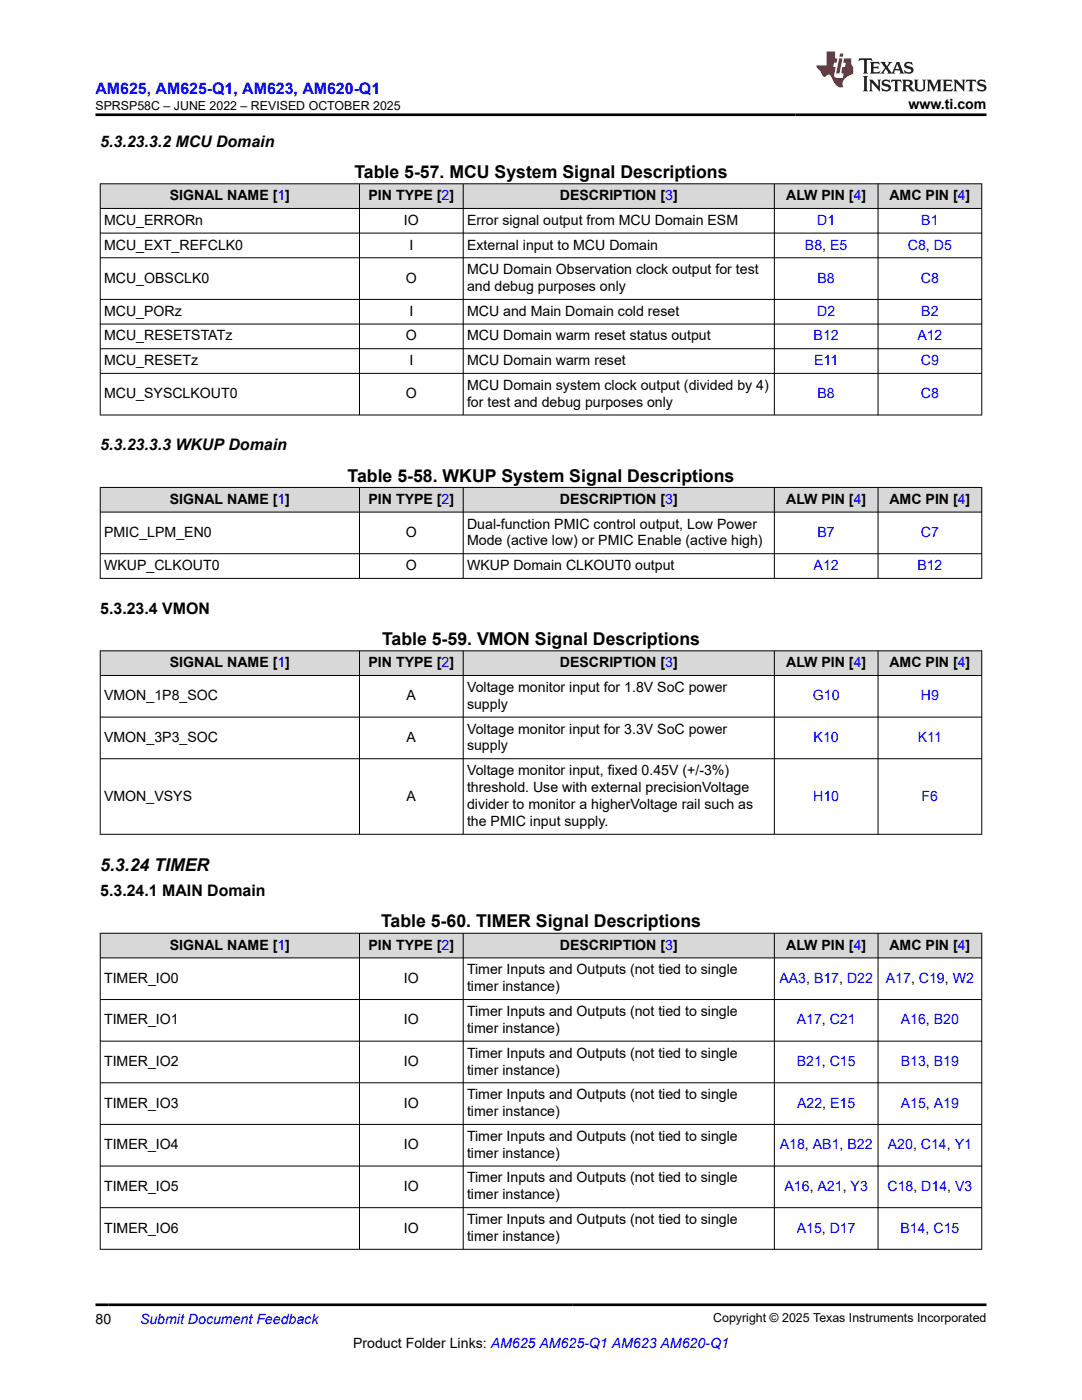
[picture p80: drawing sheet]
<svg xmlns="http://www.w3.org/2000/svg" width="216mm" height="279mm" viewBox="0 0 216 279" stroke-linecap="round" stroke-linejoin="round" font-family="sans-serif">
<defs><g id="words">
<g font-size="3.5">
<text x="70.7" y="35.5">Table 5-57. MCU System Signal Descriptions</text>
<text x="69.4" y="96.1">Table 5-58. WKUP System Signal Descriptions</text>
<text x="76.2" y="128.7">Table 5-59. VMON Signal Descriptions</text>
<text x="20" y="173.9">5.3.24 TIMER</text>
<text x="76" y="185.1">Table 5-60. TIMER Signal Descriptions</text>
</g>
<text font-size="3.2" fill="#00f" x="19" y="18.7">AM625, AM625-Q1, AM623, AM620-Q1</text>
<g font-size="3.2">
<text x="20" y="29.3">5.3.23.3.2 MCU Domain</text>
<text x="20" y="89.9">5.3.23.3.3 WKUP Domain</text>
<text x="20" y="122.5">5.3.23.4 VMON</text>
<text x="20" y="178.8">5.3.24.1 MAIN Domain</text>
</g>
<g font-size="2.8">
<text x="181.3" y="21.8">www.ti.com</text>
<text x="33.9" y="40">SIGNAL NAME [1]</text>
<text x="73.5" y="40">PIN TYPE [2]</text>
<text x="111.7" y="40">DESCRIPTION [3]</text>
<text x="156.9" y="40">ALW PIN [4]</text>
<text x="177.5" y="40">AMC PIN [4]</text>
<text x="20.8" y="44.9">MCU_ERRORn</text>
<text x="80.6" y="44.9">IO</text>
<text x="93.2" y="44.9">Error signal output from MCU Domain ESM</text>
<text x="20.8" y="49.8">MCU_EXT_REFCLK0</text>
<text x="81.7" y="49.8">I</text>
<text x="93.2" y="49.8">External input to MCU Domain</text>
<text x="20.8" y="56.4">MCU_OBSCLK0</text>
<text x="81" y="56.4">O</text>
<text x="93.2" y="54.7">MCU Domain Observation clock output for test</text>
<text x="93.2" y="58.1">and debug purposes only</text>
<text x="20.8" y="63">MCU_PORz</text>
<text x="81.7" y="63">I</text>
<text x="93.2" y="63">MCU and Main Domain cold reset</text>
<text x="20.8" y="67.9">MCU_RESETSTATz</text>
<text x="81" y="67.9">O</text>
<text x="93.2" y="67.9">MCU Domain warm reset status output</text>
<text x="20.8" y="72.9">MCU_RESETz</text>
<text x="81.7" y="72.9">I</text>
<text x="93.2" y="72.9">MCU Domain warm reset</text>
<text x="93.2" y="77.8">MCU Domain system clock output (divided by 4)</text>
<text x="20.8" y="79.5">MCU_SYSCLKOUT0</text>
<text x="81" y="79.5">O</text>
<text x="93.2" y="81.2">for test and debug purposes only</text>
<text x="33.9" y="100.6">SIGNAL NAME [1]</text>
<text x="73.5" y="100.6">PIN TYPE [2]</text>
<text x="111.7" y="100.6">DESCRIPTION [3]</text>
<text x="156.9" y="100.6">ALW PIN [4]</text>
<text x="177.5" y="100.6">AMC PIN [4]</text>
<text x="20.8" y="107.2">PMIC_LPM_EN0</text>
<text x="81" y="107.2">O</text>
<text x="93.2" y="105.5">Dual-function PMIC control output, Low Power</text>
<text x="20.8" y="113.8">WKUP_CLKOUT0</text>
<text x="81" y="113.8">O</text>
<text x="93.2" y="108.9">Mode (active low) or PMIC Enable (active high)</text>
<text x="93.2" y="113.8">WKUP Domain CLKOUT0 output</text>
<text x="33.9" y="133.2">SIGNAL NAME [1]</text>
<text x="73.5" y="133.2">PIN TYPE [2]</text>
<text x="111.7" y="133.2">DESCRIPTION [3]</text>
<text x="156.9" y="133.2">ALW PIN [4]</text>
<text x="177.5" y="133.2">AMC PIN [4]</text>
<text x="20.8" y="139.8">VMON_1P8_SOC</text>
<text x="81.1" y="139.8">A</text>
<text x="93.2" y="138.1">Voltage monitor input for 1.8V SoC power</text>
<text x="93.2" y="141.5">supply</text>
<text x="20.8" y="148.1">VMON_3P3_SOC</text>
<text x="81.1" y="148.1">A</text>
<text x="93.2" y="146.4">Voltage monitor input for 3.3V SoC power</text>
<text x="93.2" y="149.8">supply</text>
<text x="93.2" y="154.7">Voltage monitor input, fixed 0.45V (+/-3%)</text>
<text x="20.8" y="159.8">VMON_VSYS</text>
<text x="81.1" y="159.8">A</text>
<text x="93.2" y="158.1">threshold. Use with external precisionVoltage</text>
<text x="93.2" y="161.5">divider to monitor a higherVoltage rail such as</text>
<text x="93.2" y="164.9">the PMIC input supply.</text>
<text x="33.9" y="189.5">SIGNAL NAME [1]</text>
<text x="73.5" y="189.5">PIN TYPE [2]</text>
<text x="111.7" y="189.5">DESCRIPTION [3]</text>
<text x="156.9" y="189.5">ALW PIN [4]</text>
<text x="177.5" y="189.5">AMC PIN [4]</text>
<text x="20.8" y="196.1">TIMER_IO0</text>
<text x="80.6" y="196.1">IO</text>
<text x="93.2" y="194.4">Timer Inputs and Outputs (not tied to single</text>
<text x="93.2" y="197.8">timer instance)</text>
<text x="93.2" y="202.8">Timer Inputs and Outputs (not tied to single</text>
<text x="20.8" y="204.4">TIMER_IO1</text>
<text x="80.6" y="204.4">IO</text>
<text x="93.2" y="206.1">timer instance)</text>
<text x="20.8" y="212.8">TIMER_IO2</text>
<text x="80.6" y="212.8">IO</text>
<text x="93.2" y="211.1">Timer Inputs and Outputs (not tied to single</text>
<text x="93.2" y="214.4">timer instance)</text>
<text x="20.8" y="221.1">TIMER_IO3</text>
<text x="80.6" y="221.1">IO</text>
<text x="93.2" y="219.4">Timer Inputs and Outputs (not tied to single</text>
<text x="93.2" y="222.8">timer instance)</text>
<text x="93.2" y="227.7">Timer Inputs and Outputs (not tied to single</text>
<text x="20.8" y="229.4">TIMER_IO4</text>
<text x="80.6" y="229.4">IO</text>
<text x="93.2" y="231.1">timer instance)</text>
<text x="20.8" y="237.7">TIMER_IO5</text>
<text x="80.6" y="237.7">IO</text>
<text x="93.2" y="236">Timer Inputs and Outputs (not tied to single</text>
<text x="93.2" y="239.4">timer instance)</text>
<text x="20.8" y="246">TIMER_IO6</text>
<text x="80.6" y="246">IO</text>
<text x="93.2" y="244.3">Timer Inputs and Outputs (not tied to single</text>
<text x="93.2" y="247.7">timer instance)</text>
<text x="19" y="264.2">80</text>
<text x="70.5" y="269">Product Folder Links: AM625 AM625-Q1 AM623 AM620-Q1</text>
</g>
<g font-size="2.8" fill="#00f">
<text x="163.1" y="44.9">D1</text>
<text x="183.8" y="44.9">B1</text>
<text x="160.6" y="49.8">B8, E5</text>
<text x="181.2" y="49.8">C8, D5</text>
<text x="163.1" y="56.4">B8</text>
<text x="183.7" y="56.4">C8</text>
<text x="163.1" y="63">D2</text>
<text x="183.8" y="63">B2</text>
<text x="162.3" y="67.9">B12</text>
<text x="183" y="67.9">A12</text>
<text x="162.5" y="72.9">E11</text>
<text x="183.7" y="72.9">C9</text>
<text x="163.1" y="79.5">B8</text>
<text x="183.7" y="79.5">C8</text>
<text x="163.1" y="107.2">B7</text>
<text x="183.7" y="107.2">C7</text>
<text x="162.3" y="113.8">A12</text>
<text x="183" y="113.8">B12</text>
<text x="162.2" y="139.8">G10</text>
<text x="183.7" y="139.8">H9</text>
<text x="162.3" y="148.1">K10</text>
<text x="183.1" y="148.1">K11</text>
<text x="162.3" y="159.8">H10</text>
<text x="183.9" y="159.8">F6</text>
<text x="155.5" y="196.1">AA3, B17, D22</text>
<text x="176.8" y="196.1">A17, C19, W2</text>
<text x="159" y="204.4">A17, C21</text>
<text x="179.7" y="204.4">A16, B20</text>
<text x="159" y="212.8">B21, C15</text>
<text x="179.7" y="212.8">B13, B19</text>
<text x="159.1" y="221.1">A22, E15</text>
<text x="179.7" y="221.1">A15, A19</text>
<text x="155.6" y="229.4">A18, AB1, B22</text>
<text x="177.2" y="229.4">A20, C14, Y1</text>
<text x="156.5" y="237.7">A16, A21, Y3</text>
<text x="177.1" y="237.7">C18, D14, V3</text>
<text x="159" y="246">A15, D17</text>
<text x="179.7" y="246">B14, C15</text>
<text x="27.9" y="264.2">Submit Document Feedback</text>
</g>
<g font-size="2.5">
<text x="19" y="21.9">SPRSP58C – JUNE 2022 – REVISED OCTOBER 2025</text>
<text x="142.3" y="263.9">Copyright © 2025 Texas Instruments Incorporated</text>
</g>
</g></defs>
<g fill="#d8d8d8">
<path d="M20 36.7h175.9v4.9h-175.9z" fill-rule="evenodd"/>
<path d="M20.1 36.7h51.6v4.8h-51.6z" fill-rule="evenodd"/>
<path d="M71.8 36.7h20.6v4.8h-20.6z" fill-rule="evenodd"/>
<path d="M92.5 36.7h61.9v4.8h-61.9z" fill-rule="evenodd"/>
<path d="M154.6 36.7h20.5v4.8h-20.5z" fill-rule="evenodd"/>
<path d="M175.3 36.7h20.5v4.8h-20.5z" fill-rule="evenodd"/>
</g>
<g fill="none" stroke="#000" stroke-width=".2">
<path d="M19.9 36.7h176.1M20 36.6v46.3M71.7 36.6v46.3M92.4 36.6v46.3M154.5 36.6v46.3M175.2 36.6v46.3M195.9 36.6v46.3M19.9 41.6h176.1M19.9 46.5h176.1M19.9 51.4h176.1M19.9 59.8h176.1M19.9 64.7h176.1"/>
<path d="M19.9 69.6h176.1M19.9 74.5h176.1M19.9 82.8h176.1"/>
</g>
<g fill="#d8d8d8">
<path d="M20 97.3h175.9v4.9h-175.9z" fill-rule="evenodd"/>
<path d="M20.1 97.3h51.6v4.8h-51.6z" fill-rule="evenodd"/>
<path d="M71.8 97.3h20.6v4.8h-20.6z" fill-rule="evenodd"/>
<path d="M92.5 97.3h61.9v4.8h-61.9z" fill-rule="evenodd"/>
<path d="M154.6 97.3h20.5v4.8h-20.5z" fill-rule="evenodd"/>
<path d="M175.3 97.3h20.5v4.8h-20.5z" fill-rule="evenodd"/>
</g>
<path d="M19.9 97.3h176.1M20 97.2v18.3M71.7 97.2v18.3M92.4 97.2v18.3M154.5 97.2v18.3M175.2 97.2v18.3M195.9 97.2v18.3M19.9 102.2h176.1M19.9 110.5h176.1M19.9 115.4h176.1" fill="none" stroke="#000" stroke-width=".2"/>
<g fill="#d8d8d8">
<path d="M20 129.9h175.9v4.9h-175.9z" fill-rule="evenodd"/>
<path d="M20.1 129.9h51.6v4.8h-51.6z" fill-rule="evenodd"/>
<path d="M71.8 129.9h20.6v4.8h-20.6z" fill-rule="evenodd"/>
<path d="M92.5 129.9h61.9v4.8h-61.9z" fill-rule="evenodd"/>
<path d="M154.6 129.9h20.5v4.8h-20.5z" fill-rule="evenodd"/>
<path d="M175.3 129.9h20.5v4.8h-20.5z" fill-rule="evenodd"/>
</g>
<path d="M19.9 129.9h176.1M19.9 134.8h176.1M20 129.8v36.8M71.7 129.8v36.8M92.4 129.8v36.8M154.5 129.8v36.8M175.2 129.8v36.8M195.9 129.8v36.8M19.9 143.1h176.1M19.9 151.4h176.1M19.9 166.5h176.1" fill="none" stroke="#000" stroke-width=".2"/>
<g fill="#d8d8d8">
<path d="M20 186.2h175.9v5h-175.9z" fill-rule="evenodd"/>
<path d="M20.1 186.3h51.6v4.8h-51.6z" fill-rule="evenodd"/>
<path d="M71.8 186.3h20.6v4.8h-20.6z" fill-rule="evenodd"/>
<path d="M92.5 186.3h61.9v4.8h-61.9z" fill-rule="evenodd"/>
<path d="M154.6 186.3h20.5v4.8h-20.5z" fill-rule="evenodd"/>
<path d="M175.3 186.3h20.5v4.8h-20.5z" fill-rule="evenodd"/>
</g>
<g fill="none" stroke="#000" stroke-width=".2">
<path d="M19.9 186.2h176.1M19.9 191.2h176.1M19.9 199.5h176.1M20 186.2v63.2M71.7 186.2v63.2M92.4 186.2v63.2M154.5 186.2v63.2M175.2 186.2v63.2M195.9 186.2v63.2M19.9 207.8h176.1M19.9 216.1h176.1M19.9 224.4h176.1"/>
<path d="M19.9 232.7h176.1M19.9 241h176.1M19.9 249.3h176.1"/>
</g>
<path d="M171.5 11.6l-.2 .6 .5-.2h.6v.1v2.2l-.2 .4h1l-.2-.4v-2.2v-.1h.5l.6 .2-.2-.6zM173.6 12.4l.2 .3v1.6l-.2 .4h1.9l.1-.6a1.08 1.08 0 0 1-1.3 .2v-.7h.6l.4 .2v-.7l-.4 .2h-.6v-.5l.2-.2a1 1 0 0 1 1 .3l-.1-.5zM175.7 12.4l.9 1.1-1 1.2h.9l-.2-.2 .5-.8 .4 .8-.2 .2h1.6l-.2-.2 .2-.5h.9l.1 .5-.1 .2h.9l-.2-.4-.8-1.9h-.5l-.9 2.1-.9-1.1 .9-1h-.8l.2 .2-.4 .6-.4-.6 .2-.2zM179 12.8l.4 1h-.7zM180.7 12.5a.65 .65 0 0 0-.2 .7 .65 .65 0 0 0 .6 .5l.6 .1 .1 .3a.79 .79 0 0 1-.7 .4 .79 .79 0 0 1-.7-.5l.1 .7 .2-.1a.93 .93 0 0 0 1.1 0 .93 .93 0 0 0 .4-.9 1.46 1.46 0 0 0-1.2-.6l-.1-.3a1.09 1.09 0 0 1 1.2 .2l-.2-.6-.1 .1-.5-.2zM172.2 15.2l.2 .4v2.2l-.2 .4h1l-.2-.4v-2.2l.2-.4zM173.4 15.9l.2 .4v1.5l-.2 .4h.8l-.3-.4 .1-1.3 1.6 1.8v-2l.2-.4h-.7l.1 .2 .1 1.1-1.2-1.3zM176.2 16a.65 .65 0 0 0-.2 .8 .65 .65 0 0 0 .6 .4l.6 .2 .1 .2a.79 .79 0 0 1-.7 .4 .79 .79 0 0 1-.7-.5l.1 .7 .2-.1a.93 .93 0 0 0 1.1 .1 .93 .93 0 0 0 .4-1 1.46 1.46 0 0 0-1.2-.5l-.1-.4a1.09 1.09 0 0 1 1.2 .2l-.1-.6-.2 .1-.5-.1zM177.9 15.9l-.1 .6a.63 .63 0 0 1 .8-.3v1.6l-.3 .4h1l-.2-.4v-1.6a.66 .66 0 0 1 .8 .3l-.1-.6zM180 15.9l.2 .4v1.5l-.2 .4h1l-.2-.2-.1-.7h.5l.1 .2a.79 .79 0 0 0 1.2 .6l-1-.9a.61 .61 0 0 0 .6-.6 .61 .61 0 0 0-.5-.7zM180.8 16.2h.1a.47 .47 0 0 1 .5 .1 .47 .47 0 0 1 .1 .5l-.1 .1-.7 .1zM182.3 15.9l.2 .2a2.27 2.27 0 0 0 .4 2 1.04 1.04 0 0 0 1.7-.7v-1.3l.2-.2h-.8l.2 .4v1.1a.6 .6 0 0 1-.6 .6 .6 .6 0 0 1-.6-.6v-1.1l.3-.4zM184.9 15.9l.2 .4v1.5l-.2 .4h.8l-.3-.4v-1.4l.9 1.9 .9-1.9v1.4l-.3 .4h1l-.2-.4v-1.5l.2-.4h-.8l-.7 1.5-.6-1.5zM188.1 15.9l.2 .4v1.5l-.2 .4h1.9l.1-.6a1.09 1.09 0 0 1-1.3 .2v-.7h.6l.4 .2v-.6l-.4 .2h-.6v-.6l.2-.1a1.01 1.01 0 0 1 1 .3l-.1-.6zM190.2 15.9l.3 .4v1.5l-.3 .4h.8l-.2-.4v-1.3l1.6 1.8v-2l.2-.4h-.7l.2 .2v1.1l-1.2-1.3zM192.8 15.9l-.1 .6a.63 .63 0 0 1 .8-.3v1.6l-.3 .4h1l-.2-.4v-1.6a.66 .66 0 0 1 .8 .3l-.1-.6zM195.2 16a.65 .65 0 0 0-.2 .8 .65 .65 0 0 0 .6 .4l.6 .2 .2 .2a.79 .79 0 0 1-.7 .4 .79 .79 0 0 1-.7-.5l.1 .7 .2-.1a.93 .93 0 0 0 1 .1 .93 .93 0 0 0 .5-1 1.46 1.46 0 0 0-1.3-.5v-.4a1.09 1.09 0 0 1 1.2 .2l-.2-.6-.2 .1-.5-.1z" fill="#231f20"/>
<path d="M164.9 10.3v2.7h-2l.1 .4 .8 1a.95 .95 0 0 0 1 .9 .59 .59 0 0 1 .5-.4 .59 .59 0 0 1 .5 .3l.4 .8a1.59 1.59 0 0 0 2.1 1.4 1.61 1.61 0 0 1 1-2.3l1-.3-.1-1.5a1.59 1.59 0 0 1-.3-1.7h-1.5l-.2 .9h.6l-.2 .9h-.5l-.2 .9v.3l.4 .1-.1 .9h-.7a.73 .73 0 0 1-1-.7l.3-1.5h-.5l.1-.9h.5l.2-.9h-.5v-1.3zM167.4 11.6l-.6 3.1h.7l.6-3.1zM167.6 10.7l-.1 .6h.7l.1-.6z" fill="#ed1c24"/>
<path d="M19 22.9h177.8M19 260.4h177.8" fill="none" stroke="#000" stroke-width=".53"/>
<use href="#words"/>
</svg>
